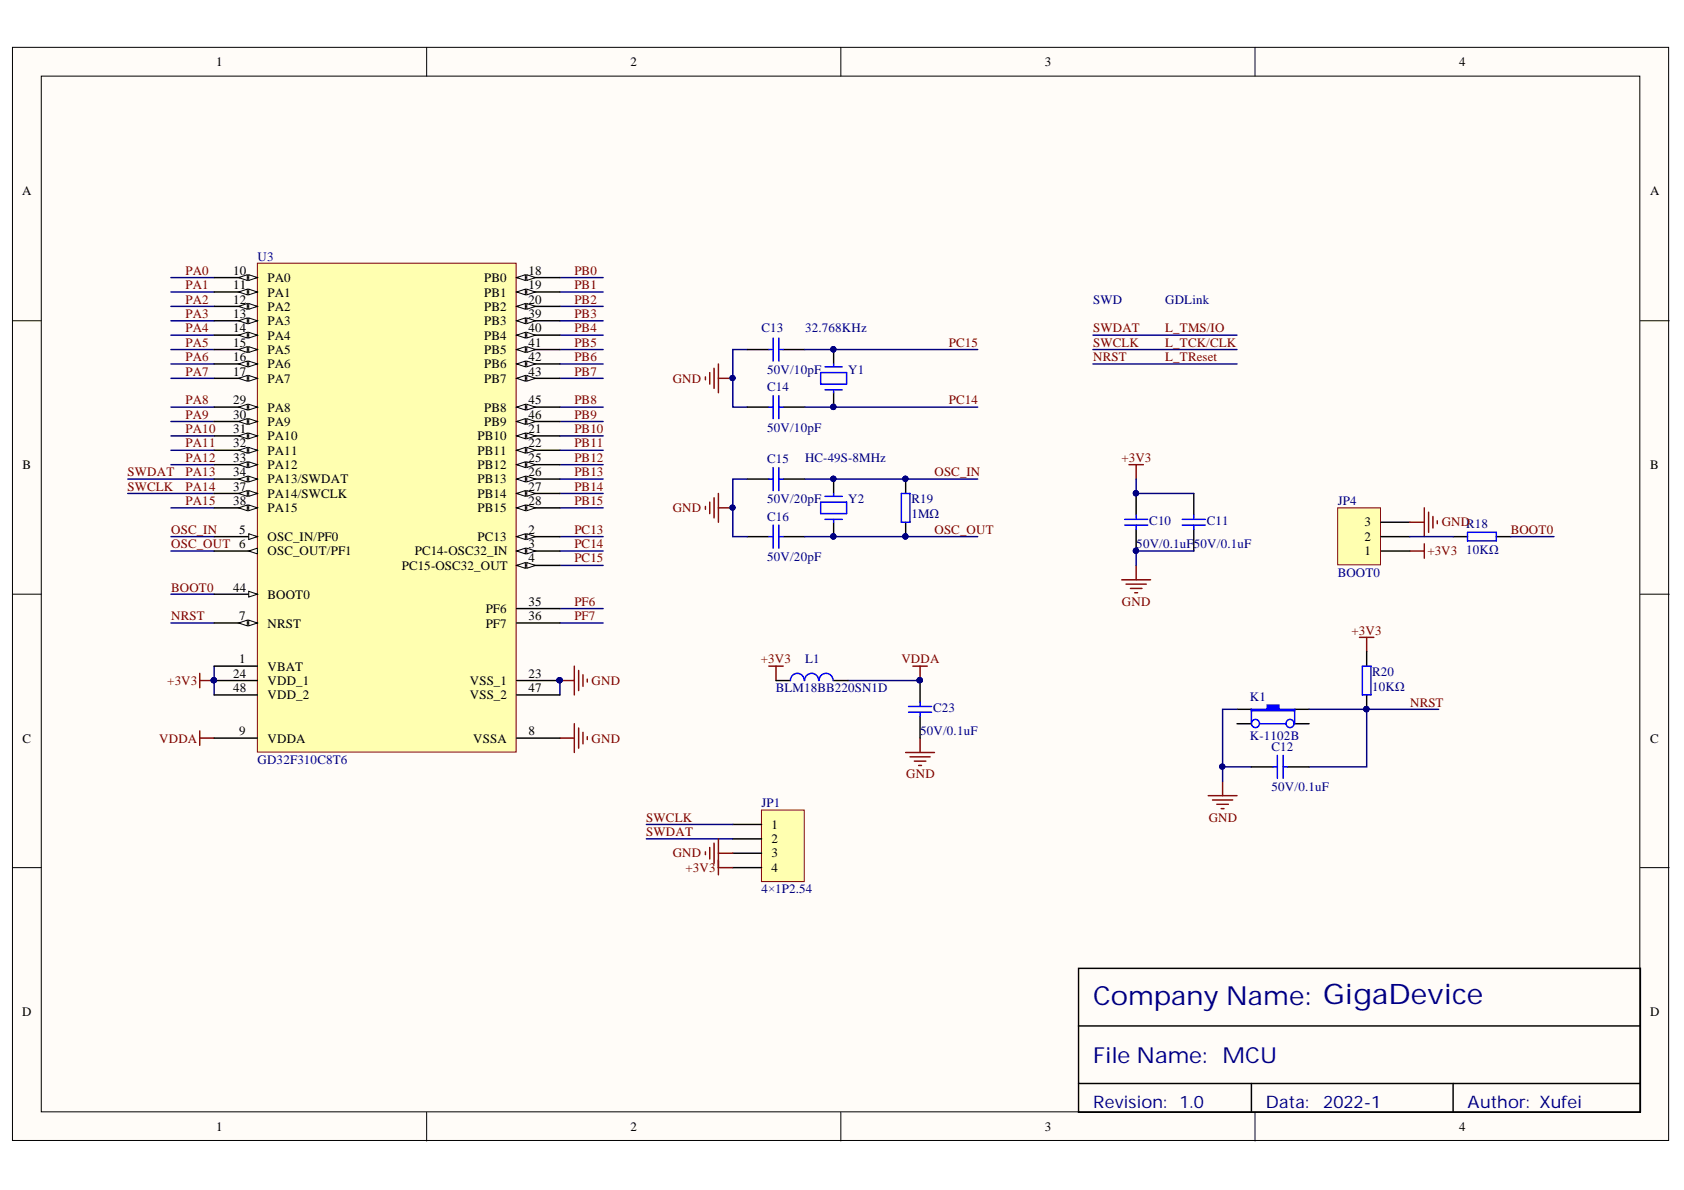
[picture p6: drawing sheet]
<svg xmlns="http://www.w3.org/2000/svg" width="297mm" height="210mm" viewBox="0 0 297 210" stroke-linecap="round" stroke-linejoin="round" font-family="sans-serif">
<defs><g id="words">
<text font-size="4.6" fill="#000080" x="192.8" y="177.2">Company Name: GigaDevice</text>
<text font-size="3.9" fill="#000080" x="192.8" y="187.6">File Name: MCU</text>
<g font-size="3" fill="#000080">
<text x="192.8" y="195.4">Revision:</text>
<text x="208" y="195.4">1.0</text>
<text x="223.3" y="195.4">Data:</text>
<text x="233.4" y="195.4">2022-1</text>
<text x="258.9" y="195.4">Author: Xufei</text>
</g>
<g font-size="2.3">
<text x="38.1" y="11.7">1</text>
<text x="111.2" y="11.7">2</text>
<text x="184.3" y="11.7">3</text>
<text x="257.4" y="11.7">4</text>
<text x="3.9" y="34.5">A</text>
<text x="291.1" y="34.5">A</text>
<text x="41.1" y="48.5">10</text>
<text x="41.1" y="51">11</text>
<text x="41.1" y="53.6">12</text>
<text x="47.2" y="49.8">PA0</text>
<text x="47.2" y="52.3">PA1</text>
<text x="85.4" y="49.8">PB0</text>
<text x="85.4" y="52.3">PB1</text>
<text x="93.2" y="48.5">18</text>
<text x="93.2" y="51">19</text>
<text x="93.2" y="53.6">20</text>
<text x="41.1" y="56.1">13</text>
<text x="41.1" y="58.6">14</text>
<text x="47.2" y="54.8">PA2</text>
<text x="47.2" y="57.4">PA3</text>
<text x="47.2" y="59.9">PA4</text>
<text x="85.4" y="54.8">PB2</text>
<text x="85.4" y="57.4">PB3</text>
<text x="85.4" y="59.9">PB4</text>
<text x="93.2" y="56.1">39</text>
<text x="93.2" y="58.6">40</text>
<text x="41.1" y="61.2">15</text>
<text x="41.1" y="63.7">16</text>
<text x="47.2" y="62.4">PA5</text>
<text x="47.2" y="65">PA6</text>
<text x="85.4" y="62.4">PB5</text>
<text x="85.4" y="65">PB6</text>
<text x="93.2" y="61.2">41</text>
<text x="93.2" y="63.7">42</text>
<text x="41.1" y="66.2">17</text>
<text x="41.1" y="71.3">29</text>
<text x="47.2" y="67.5">PA7</text>
<text x="85.4" y="67.5">PB7</text>
<text x="93.2" y="66.2">43</text>
<text x="93.2" y="71.3">45</text>
<text x="41.1" y="73.9">30</text>
<text x="41.1" y="76.4">31</text>
<text x="47.2" y="72.6">PA8</text>
<text x="47.2" y="75.1">PA9</text>
<text x="47.2" y="77.7">PA10</text>
<text x="84.2" y="77.7">PB10</text>
<text x="85.4" y="72.6">PB8</text>
<text x="85.4" y="75.1">PB9</text>
<text x="93.2" y="73.9">46</text>
<text x="93.2" y="76.4">21</text>
<text x="4" y="82.7">B</text>
<text x="41.1" y="78.9">32</text>
<text x="41.1" y="81.5">33</text>
<text x="41.1" y="84">34</text>
<text x="47.2" y="80.2">PA11</text>
<text x="47.2" y="82.7">PA12</text>
<text x="84.2" y="80.2">PB11</text>
<text x="84.2" y="82.7">PB12</text>
<text x="93.2" y="78.9">22</text>
<text x="93.2" y="81.5">25</text>
<text x="93.2" y="84">26</text>
<text x="291.1" y="82.7">B</text>
<text x="41.1" y="86.5">37</text>
<text x="41.1" y="89.1">38</text>
<text x="47.2" y="85.3">PA13/SWDAT</text>
<text x="47.2" y="87.8">PA14/SWCLK</text>
<text x="84.2" y="85.3">PB13</text>
<text x="84.2" y="87.8">PB14</text>
<text x="93.2" y="86.5">27</text>
<text x="93.2" y="89.1">28</text>
<text x="42.2" y="94.1">5</text>
<text x="47.2" y="95.4">OSC_IN/PF0</text>
<text x="47.2" y="90.3">PA15</text>
<text x="84.2" y="90.3">PB15</text>
<text x="84.2" y="95.4">PC13</text>
<text x="93.2" y="94.1">2</text>
<text x="240.7" y="95.4">2</text>
<text x="240.7" y="92.9">3</text>
<text x="47.2" y="97.9">OSC_OUT/PF1</text>
<text x="70.9" y="100.5">PC15-OSC32_OUT</text>
<text x="73.2" y="97.9">PC14-OSC32_IN</text>
<text x="93.2" y="96.7">3</text>
<text x="93.2" y="99.2">4</text>
<text x="240.7" y="97.9">1</text>
<text x="41.1" y="104.4">44</text>
<text x="47.2" y="105.6">BOOT0</text>
<text x="93.2" y="106.9">35</text>
<text x="42.2" y="109.4">7</text>
<text x="47.2" y="110.7">NRST</text>
<text x="85.7" y="110.7">PF7</text>
<text x="85.7" y="108.2">PF6</text>
<text x="93.2" y="109.4">36</text>
<text x="41.1" y="119.6">24</text>
<text x="42.2" y="117">1</text>
<text x="47.2" y="118.3">VBAT</text>
<text x="93.2" y="119.6">23</text>
<text x="41.1" y="122.1">48</text>
<text x="47.2" y="120.8">VDD_1</text>
<text x="47.2" y="123.4">VDD_2</text>
<text x="82.9" y="120.8">VSS_1</text>
<text x="82.9" y="123.4">VSS_2</text>
<text x="93.2" y="122.1">47</text>
<text x="4" y="131">C</text>
<text x="42.2" y="129.7">9</text>
<text x="47.2" y="131">VDDA</text>
<text x="83.5" y="131">VSSA</text>
<text x="93.2" y="129.7">8</text>
<text x="291.1" y="131">C</text>
<text x="136.1" y="146.2">1</text>
<text x="136.1" y="148.7">2</text>
<text x="136.1" y="151.2">3</text>
<text x="136.1" y="153.8">4</text>
<text x="3.9" y="179.2">D</text>
<text x="291.1" y="179.2">D</text>
<text x="38.1" y="199.5">1</text>
<text x="111.2" y="199.5">2</text>
<text x="184.3" y="199.5">3</text>
<text x="257.4" y="199.5">4</text>
</g>
<g font-size="2.3" fill="#000080">
<text x="45.4" y="46">U3</text>
<text x="192.8" y="53.6">SWD</text>
<text x="205.5" y="53.6">GDLink</text>
<text x="134.3" y="58.6">C13</text>
<text x="142" y="58.6">32.768KHz</text>
<text x="135.3" y="66">50V/10pF</text>
<text x="149.6" y="66">Y1</text>
<text x="135.3" y="69">C14</text>
<text x="135.3" y="76.1">50V/10pF</text>
<text x="135.3" y="81.7">C15</text>
<text x="142" y="81.5">HC-49S-8MHz</text>
<text x="135.3" y="88.8">50V/20pF</text>
<text x="149.6" y="88.8">Y2</text>
<text x="160.8" y="88.8">R19</text>
<text x="236" y="89.1">JP4</text>
<text x="135.3" y="91.8">C16</text>
<text x="160.8" y="91.3">1MΩ</text>
<text x="202.7" y="92.6">C10</text>
<text x="212.9" y="92.6">C11</text>
<text x="135.3" y="98.9">50V/20pF</text>
<text x="200.4" y="96.7">50V/0.1uF</text>
<text x="210.6" y="96.7">50V/0.1uF</text>
<text x="236" y="101.7">BOOT0</text>
<text x="258.6" y="97.7">10KΩ</text>
<text x="142" y="117">L1</text>
<text x="242" y="119.3">R20</text>
<text x="136.8" y="122.1">BLM18BB220SN1D</text>
<text x="164.6" y="125.6">C23</text>
<text x="220.5" y="123.6">K1</text>
<text x="242" y="121.8">10KΩ</text>
<text x="162.3" y="129.7">50V/0.1uF</text>
<text x="220.5" y="130.5">K-1102B</text>
<text x="45.4" y="134.8">GD32F310C8T6</text>
<text x="224.3" y="132.5">C12</text>
<text x="134.3" y="142.4">JP1</text>
<text x="224.3" y="139.6">50V/0.1uF</text>
<text x="134.3" y="157.6">4×1P2.54</text>
</g>
<g font-size="2.3" fill="#800000">
<text x="32.7" y="48.5">PA0</text>
<text x="32.7" y="51">PA1</text>
<text x="32.7" y="53.6">PA2</text>
<text x="101.3" y="53.6">PB2</text>
<text x="101.3" y="51">PB1</text>
<text x="101.3" y="48.5">PB0</text>
<text x="32.7" y="56.1">PA3</text>
<text x="32.7" y="58.6">PA4</text>
<text x="101.3" y="56.1">PB3</text>
<text x="101.3" y="58.6">PB4</text>
<text x="192.8" y="58.6">SWDAT</text>
<text x="205.5" y="58.6">L_TMS/IO</text>
<text x="32.7" y="63.7">PA6</text>
<text x="32.7" y="61.2">PA5</text>
<text x="101.3" y="63.7">PB6</text>
<text x="101.3" y="61.2">PB5</text>
<text x="167.4" y="61.2">PC15</text>
<text x="192.8" y="61.2">SWCLK</text>
<text x="192.8" y="63.7">NRST</text>
<text x="205.5" y="61.2">L_TCK/CLK</text>
<text x="205.5" y="63.7">L_TReset</text>
<text x="32.7" y="66.2">PA7</text>
<text x="32.7" y="71.3">PA8</text>
<text x="101.3" y="71.3">PB8</text>
<text x="101.3" y="66.2">PB7</text>
<text x="118.7" y="67.5">GND</text>
<text x="167.4" y="71.3">PC14</text>
<text x="32.7" y="76.4">PA10</text>
<text x="32.7" y="73.9">PA9</text>
<text x="101.3" y="76.4">PB10</text>
<text x="101.3" y="73.9">PB9</text>
<text x="22.5" y="84">SWDAT</text>
<text x="32.7" y="84">PA13</text>
<text x="32.7" y="81.5">PA12</text>
<text x="32.7" y="78.9">PA11</text>
<text x="101.3" y="78.9">PB11</text>
<text x="101.3" y="84">PB13</text>
<text x="101.3" y="81.5">PB12</text>
<text x="164.8" y="84">OSC_IN</text>
<text x="197.8" y="81.5">+3V3</text>
<text x="22.5" y="86.5">SWCLK</text>
<text x="32.7" y="86.5">PA14</text>
<text x="32.7" y="89.1">PA15</text>
<text x="101.3" y="89.1">PB15</text>
<text x="101.3" y="86.5">PB14</text>
<text x="30.2" y="94.1">OSC_IN</text>
<text x="101.3" y="94.1">PC13</text>
<text x="118.7" y="90.3">GND</text>
<text x="164.8" y="94.1">OSC_OUT</text>
<text x="254.3" y="92.9">GNDR18</text>
<text x="266.5" y="94.1">BOOT0</text>
<text x="30.2" y="96.7">OSC_OUT 6</text>
<text x="101.3" y="96.7">PC14</text>
<text x="101.3" y="99.2">PC15</text>
<text x="251.8" y="97.9">+3V3</text>
<text x="30.2" y="104.4">BOOT0</text>
<text x="101.3" y="106.9">PF6</text>
<text x="197.9" y="106.9">GND</text>
<text x="30.2" y="109.4">NRST</text>
<text x="101.3" y="109.4">PF7</text>
<text x="238.4" y="112">+3V3</text>
<text x="134.2" y="117">+3V3</text>
<text x="159" y="117">VDDA</text>
<text x="29.5" y="120.8">+3V3</text>
<text x="104.4" y="120.8">GND</text>
<text x="248.7" y="124.6">NRST</text>
<text x="28.1" y="131">VDDA</text>
<text x="104.4" y="131">GND</text>
<text x="159.8" y="137.3">GND</text>
<text x="114" y="147.4">SWDAT</text>
<text x="114" y="144.9">SWCLK</text>
<text x="213.2" y="144.9">GND</text>
<text x="118.7" y="151.2">GND</text>
<text x="120.9" y="153.8">+3V3</text>
</g>
</g></defs>
<g fill="#fffcf8" stroke="#000" stroke-width=".18">
<path d="M2.2 8.4h292.1v192.8h-292.1z"/>
<path d="M7.3 13.4h281.9v182.7h-281.9z"/>
</g>
<path d="M75.3 8.4v5M148.3 8.4v5M221.4 8.4v5M2.2 56.6h5.1M289.3 56.6h5.1M2.2 104.8h5.1M289.3 104.8h5.1M2.2 153h5.1M289.3 153h5.1M75.3 196.2v5.1M148.3 196.2v5.1M221.4 196.2v5.1" fill="none" stroke="#000" stroke-width=".18"/>
<g fill="none" stroke="#000" stroke-width=".25">
<path d="M131.8 84.5h3.8M131.8 94.7h3.8M138.1 84.5h3.9M138.1 94.7h3.9M147 84.5v2.5M147 92.1v2.6M159.7 84.5v2.5M159.7 92.1v2.6M218.2 125.1h2.5M228.4 125.1h2.5M190.2 170.8h99.1v25.4h-99.1zM190.2 181h99.1"/>
<path d="M190.2 191.1h99.1M220.7 191.1v5.1M256.3 191.1v5.1"/>
</g>
<g fill="none" stroke="#00f" stroke-width=".25">
<path d="M135.6 84.5h.8M135.6 94.7h.8M136.4 82.5v4M136.4 92.6v4.1M137.4 84.5h.7M137.4 82.5v4M137.4 92.6v4.1M137.4 94.7h.7M144.8 88.6h4.5v2h-4.5zM145.5 87.5h3.1M145.5 91.6h3.1M147 87v.5"/>
<path d="M147 91.6v.5M159 87h1.5v5.1h-1.5z"/>
</g>
<g fill="#000080" stroke="#000080" stroke-width=".18">
<circle cx="147" cy="94.6" r=".46"/>
<circle cx="147" cy="84.5" r=".46"/>
<circle cx="129.2" cy="89.5" r=".46"/>
<circle cx="159.7" cy="94.6" r=".46"/>
<circle cx="159.7" cy="84.5" r=".46"/>
</g>
<path d="M30.2 94.7h7.6M30.2 97.2h7.6M131.8 84.5h-2.5v10.2h2.5M142 84.5h30.5M142 94.7h30.5" fill="none" stroke="#000080" stroke-width=".25"/>
<path d="M124.4 89.3v.5M125.2 88.6v2M126 87.8v3.6M126.7 87v5.1M126.7 89.6h2.6" fill="none" stroke="#800000" stroke-width=".25"/>
<path d="M220.7 125.1h2.8v-.7h2.1v.7h2.8v.3h-7.7z" fill-rule="evenodd" fill="#00f"/>
<g fill="none" stroke="#00f" stroke-width=".25">
<path d="M258.9 93.9h5v1.5h-5zM240.3 117.5h1.5v5.1h-1.5zM220.7 125.1h2.8v-.7h2.1v.7h2.8v.3h-7.7zM220.7 125.1v2.6M222.3 127.7h4.5M224.5 135.3h.8M225.3 133.2v4.1M226.3 135.3h.8M226.3 133.2v4.1M228.4 125.1v2.6"/>
<circle cx="221.4" cy="127.6" r=".72"/>
<circle cx="227.5" cy="127.6" r=".72"/>
</g>
<path d="M256.3 94.7h2.6M263.9 94.7h2.6M241.1 115v2.5M218.2 127.7h2.5M220.7 135.3h3.8M227.1 135.3h3.8M228.4 127.7h2.5M241.1 122.6v2.5" fill="none" stroke="#000" stroke-width=".25"/>
<path d="M239.8 112.4h2.5M241.1 112.4v2.6M215.7 137.8v2.5M213.1 140.3h5.1M213.9 141.1h3.5M214.6 141.9h2.1M215.4 142.6h.5" fill="none" stroke="#800000" stroke-width=".25"/>
<path d="M30.2 109.9h7.6M215.7 135.3h5M218.2 125.1h-2.5v12.7M230.9 125.1h22.9M241.1 125.1v10.2h-10.2" fill="none" stroke="#000080" stroke-width=".25"/>
<g fill="#000080" stroke="#000080" stroke-width=".18">
<circle cx="215.6" cy="135.2" r=".46"/>
<circle cx="241" cy="125.1" r=".46"/>
</g>
<path d="M236 89.6h7.5v10h-7.5z" fill="#ffffb0" stroke="#800000" stroke-width=".18"/>
<g fill="none" stroke="#000" stroke-width=".25">
<path d="M131.8 71.8h3.8M131.8 61.7h3.8M138.1 71.8h3.9M138.1 61.7h3.9M147 61.7v2.5M147 69.3v2.5M200.4 87v3.8M200.4 93.4v3.8M210.6 87v3.8M210.6 93.4v3.8M243.6 97.2h5.1M243.6 94.7h5.1"/>
<path d="M243.6 92.1h5.1M136.9 120h2.5M147 120h2.6M162.3 120v3.8M162.3 126.4v3.8"/>
</g>
<g fill="none" stroke="#800000" stroke-width=".25">
<path d="M124.4 66.5v.5M125.2 65.7v2M126 65v3.5M126.7 64.2v5.1M126.7 66.7h2.6M199.1 82h2.6M200.4 82v2.5M200.4 99.7v2.6M248.7 92.1h2.5M248.7 97.2h2.5M251.2 89.6v5.1M251.2 95.9v2.6"/>
<path d="M252 90.3v3.6M252.8 91.1v2M253.5 91.9v.5M35.2 118.8v2.5M101.3 117.5v5.1M102.1 118.3v3.5M102.8 119v2.1M103.6 119.8v.5M135.6 117.5h2.5M136.9 117.5v2.5M161 117.5h2.6M162.3 117.5v2.5"/>
<path d="M197.9 102.3h5M198.6 103h3.6M199.4 103.8h2M200.2 104.6h.5M35.2 128.9v2.6M35.2 120h2.6M35.2 130.2h2.6M98.8 120h2.5M98.8 130.2h2.5M101.3 127.7v5M102.1 128.4v3.6M102.8 129.2v2"/>
<path d="M103.6 129.9v.5M159.7 132.7h5.1M160.5 133.5h3.6M161.3 134.3h2M162 135h.5M162.3 130.2v2.5"/>
</g>
<g fill="none" stroke="#000080" stroke-width=".25">
<path d="M30.2 59.1h7.6M30.2 49h7.6M30.2 51.5h7.6M30.2 54h7.6M30.2 56.6h7.6M98.8 59.1h7.6M98.8 49h7.6M98.8 51.5h7.6M98.8 54h7.6M98.8 56.6h7.6M192.8 59.1h25.4M30.2 71.8h7.6"/>
<path d="M30.2 74.3h7.6M30.2 79.4h7.6M30.2 64.2h7.6M30.2 61.7h7.6M30.2 66.7h7.6M30.2 76.9h7.6M98.8 71.8h7.6M98.8 74.3h7.6M98.8 79.4h7.6M98.8 64.2h7.6M98.8 61.7h7.6M98.8 66.7h7.6"/>
<path d="M98.8 76.9h7.6M131.8 61.7h-2.5v10.1h2.5M142 61.7h30.5M142 71.8h30.5M192.8 64.2h25.4M192.8 61.7h25.4M22.5 87h15.3M22.5 84.5h15.3M30.2 89.6h7.6M30.2 82h7.6M98.8 94.7h7.6M98.8 87h7.6"/>
<path d="M98.8 89.6h7.6M98.8 82h7.6M98.8 84.5h7.6M98.8 97.2h7.6M98.8 99.7h7.6M200.4 84.5v2.5h10.2M210.6 97.2h-10.2v2.5M248.7 94.7h7.6M266.5 94.7h7.6M30.2 104.8h7.6M37.8 117.5v5.1M98.8 109.9h7.6"/>
<path d="M98.8 107.3h7.6M98.8 120v2.6M149.6 120h12.7"/>
</g>
<g fill="#000080" stroke="#000080" stroke-width=".18">
<circle cx="200.4" cy="97.1" r=".46"/>
<circle cx="200.4" cy="87" r=".46"/>
<circle cx="37.7" cy="120" r=".46"/>
<circle cx="98.7" cy="120" r=".46"/>
<circle cx="129.2" cy="66.7" r=".46"/>
<circle cx="147" cy="61.6" r=".46"/>
<circle cx="147" cy="71.8" r=".46"/>
<circle cx="162.2" cy="120" r=".46"/>
</g>
<g fill="none" stroke="#00f" stroke-width=".25">
<path d="M136.4 59.6v4.1M137.4 59.6v4.1M135.6 71.8h.8M135.6 61.7h.8M136.4 69.8v4M137.4 71.8h.7M137.4 69.8v4M137.4 61.7h.7M144.8 65.7h4.5v2h-4.5zM145.5 68.8h3.1M145.5 64.7h3.1M147 64.2v.5"/>
<path d="M147 68.8v.5M198.4 91.6h4M198.4 92.6h4M200.4 90.8v.8M200.4 92.6v.8M208.5 91.6h4.1M208.5 92.6h4.1M210.6 90.8v.8M210.6 92.6v.8M141.9 120a1.22 1.22 0 0 0-1.3-1.2 1.22 1.22 0 0 0-1.2 1.2M144.4 120a1.23 1.23 0 0 0-1.2-1.2 1.23 1.23 0 0 0-1.3 1.2M146.9 120a1.23 1.23 0 0 0-1.2-1.2 1.23 1.23 0 0 0-1.2 1.2"/>
<path d="M160.3 124.6h4M160.3 125.6h4M162.3 123.8v.8M162.3 125.6v.8"/>
</g>
<path d="M134.3 142.9h7.6v12.6h-7.6z" fill="#ffffb0" stroke="#800000" stroke-width=".18"/>
<path d="M129.3 145.4h5M129.3 148h5M129.3 150.5h5M129.3 153h5" fill="none" stroke="#000" stroke-width=".25"/>
<path d="M114 145.4h15.3M114 148h15.3" fill="none" stroke="#000080" stroke-width=".25"/>
<path d="M124.4 150.2v.6M125.2 149.5v2M126 148.7v3.6M126.7 148v6.3M126.7 150.5h2.6M126.7 153h2.6" fill="none" stroke="#800000" stroke-width=".25"/>
<path d="M45.4 46.4h45.6v86.3h-45.6z" fill="#ffffb0" stroke="#800000" stroke-width=".18"/>
<path d="M37.8 104.8h7.6" fill="none" stroke="#000" stroke-width=".25"/>
<path d="M43.9 104.3l1.5 .5-1.5 .5z" fill="#fffcf8"/>
<path d="M43.9 104.3l1.5 .5-1.5 .5z" fill="none" stroke="#000" stroke-width=".18"/>
<path d="M37.8 109.9h7.6" fill="none" stroke="#000" stroke-width=".25"/>
<path d="M43.9 109.4l1.5 .5-1.5 .5z" fill="#fffcf8"/>
<path d="M43.9 109.4l1.5 .5-1.5 .5z" fill="none" stroke="#000" stroke-width=".18"/>
<path d="M42.1 109.9l1.5-.5v1z" fill="#fffcf8"/>
<path d="M42.1 109.9l1.5-.5v1z" fill="none" stroke="#000" stroke-width=".18"/>
<path d="M37.8 94.7h7.6" fill="none" stroke="#000" stroke-width=".25"/>
<path d="M43.9 94.1l1.5 .6-1.5 .5z" fill="#fffcf8"/>
<path d="M43.9 94.1l1.5 .6-1.5 .5z" fill="none" stroke="#000" stroke-width=".18"/>
<path d="M37.8 97.2h7.6" fill="none" stroke="#000" stroke-width=".25"/>
<path d="M43.9 97.2l1.5-.5v1z" fill="#fffcf8"/>
<path d="M43.9 97.2l1.5-.5v1z" fill="none" stroke="#000" stroke-width=".18"/>
<path d="M37.8 49h7.6" fill="none" stroke="#000" stroke-width=".25"/>
<path d="M43.9 48.5l1.5 .5-1.5 .5z" fill="#fffcf8"/>
<path d="M43.9 48.5l1.5 .5-1.5 .5z" fill="none" stroke="#000" stroke-width=".18"/>
<path d="M42.1 49l1.5-.5v1z" fill="#fffcf8"/>
<path d="M42.1 49l1.5-.5v1z" fill="none" stroke="#000" stroke-width=".18"/>
<path d="M37.8 51.5h7.6" fill="none" stroke="#000" stroke-width=".25"/>
<path d="M43.9 51l1.5 .5-1.5 .5z" fill="#fffcf8"/>
<path d="M43.9 51l1.5 .5-1.5 .5z" fill="none" stroke="#000" stroke-width=".18"/>
<path d="M42.1 51.5l1.5-.5v1z" fill="#fffcf8"/>
<path d="M42.1 51.5l1.5-.5v1z" fill="none" stroke="#000" stroke-width=".18"/>
<path d="M37.8 54h7.6" fill="none" stroke="#000" stroke-width=".25"/>
<path d="M43.9 53.5l1.5 .5-1.5 .5z" fill="#fffcf8"/>
<path d="M43.9 53.5l1.5 .5-1.5 .5z" fill="none" stroke="#000" stroke-width=".18"/>
<path d="M42.1 54l1.5-.5v1z" fill="#fffcf8"/>
<path d="M42.1 54l1.5-.5v1z" fill="none" stroke="#000" stroke-width=".18"/>
<path d="M37.8 56.6h7.6" fill="none" stroke="#000" stroke-width=".25"/>
<path d="M43.9 56.1l1.5 .5-1.5 .5z" fill="#fffcf8"/>
<path d="M43.9 56.1l1.5 .5-1.5 .5z" fill="none" stroke="#000" stroke-width=".18"/>
<path d="M42.1 56.6l1.5-.5v1z" fill="#fffcf8"/>
<path d="M42.1 56.6l1.5-.5v1z" fill="none" stroke="#000" stroke-width=".18"/>
<path d="M37.8 59.1h7.6" fill="none" stroke="#000" stroke-width=".25"/>
<path d="M43.9 58.6l1.5 .5-1.5 .5z" fill="#fffcf8"/>
<path d="M43.9 58.6l1.5 .5-1.5 .5z" fill="none" stroke="#000" stroke-width=".18"/>
<path d="M42.1 59.1l1.5-.5v1z" fill="#fffcf8"/>
<path d="M42.1 59.1l1.5-.5v1z" fill="none" stroke="#000" stroke-width=".18"/>
<path d="M37.8 61.7h7.6" fill="none" stroke="#000" stroke-width=".25"/>
<path d="M43.9 61.1l1.5 .6-1.5 .5z" fill="#fffcf8"/>
<path d="M43.9 61.1l1.5 .6-1.5 .5z" fill="none" stroke="#000" stroke-width=".18"/>
<path d="M42.1 61.7l1.5-.6v1.1z" fill="#fffcf8"/>
<path d="M42.1 61.7l1.5-.6v1.1z" fill="none" stroke="#000" stroke-width=".18"/>
<path d="M37.8 64.2h7.6" fill="none" stroke="#000" stroke-width=".25"/>
<path d="M43.9 63.7l1.5 .5-1.5 .5z" fill="#fffcf8"/>
<path d="M43.9 63.7l1.5 .5-1.5 .5z" fill="none" stroke="#000" stroke-width=".18"/>
<path d="M42.1 64.2l1.5-.5v1z" fill="#fffcf8"/>
<path d="M42.1 64.2l1.5-.5v1z" fill="none" stroke="#000" stroke-width=".18"/>
<path d="M37.8 66.7h7.6" fill="none" stroke="#000" stroke-width=".25"/>
<path d="M43.9 66.2l1.5 .5-1.5 .5z" fill="#fffcf8"/>
<path d="M43.9 66.2l1.5 .5-1.5 .5z" fill="none" stroke="#000" stroke-width=".18"/>
<path d="M42.1 66.7l1.5-.5v1z" fill="#fffcf8"/>
<path d="M42.1 66.7l1.5-.5v1z" fill="none" stroke="#000" stroke-width=".18"/>
<path d="M37.8 71.8h7.6" fill="none" stroke="#000" stroke-width=".25"/>
<path d="M43.9 71.3l1.5 .5-1.5 .5z" fill="#fffcf8"/>
<path d="M43.9 71.3l1.5 .5-1.5 .5z" fill="none" stroke="#000" stroke-width=".18"/>
<path d="M42.1 71.8l1.5-.5v1z" fill="#fffcf8"/>
<path d="M42.1 71.8l1.5-.5v1z" fill="none" stroke="#000" stroke-width=".18"/>
<path d="M37.8 74.3h7.6" fill="none" stroke="#000" stroke-width=".25"/>
<path d="M43.9 73.8l1.5 .5-1.5 .6z" fill="#fffcf8"/>
<path d="M43.9 73.8l1.5 .5-1.5 .6z" fill="none" stroke="#000" stroke-width=".18"/>
<path d="M42.1 74.3l1.5-.5v1.1z" fill="#fffcf8"/>
<path d="M42.1 74.3l1.5-.5v1.1z" fill="none" stroke="#000" stroke-width=".18"/>
<path d="M37.8 76.9h7.6" fill="none" stroke="#000" stroke-width=".25"/>
<path d="M43.9 76.4l1.5 .5-1.5 .5z" fill="#fffcf8"/>
<path d="M43.9 76.4l1.5 .5-1.5 .5z" fill="none" stroke="#000" stroke-width=".18"/>
<path d="M42.1 76.9l1.5-.5v1z" fill="#fffcf8"/>
<path d="M42.1 76.9l1.5-.5v1z" fill="none" stroke="#000" stroke-width=".18"/>
<path d="M37.8 79.4h7.6" fill="none" stroke="#000" stroke-width=".25"/>
<path d="M43.9 78.9l1.5 .5-1.5 .5z" fill="#fffcf8"/>
<path d="M43.9 78.9l1.5 .5-1.5 .5z" fill="none" stroke="#000" stroke-width=".18"/>
<path d="M42.1 79.4l1.5-.5v1z" fill="#fffcf8"/>
<path d="M42.1 79.4l1.5-.5v1z" fill="none" stroke="#000" stroke-width=".18"/>
<path d="M37.8 82h7.6" fill="none" stroke="#000" stroke-width=".25"/>
<path d="M43.9 81.5l1.5 .5-1.5 .5z" fill="#fffcf8"/>
<path d="M43.9 81.5l1.5 .5-1.5 .5z" fill="none" stroke="#000" stroke-width=".18"/>
<path d="M42.1 82l1.5-.5v1z" fill="#fffcf8"/>
<path d="M42.1 82l1.5-.5v1z" fill="none" stroke="#000" stroke-width=".18"/>
<path d="M37.8 84.5h7.6" fill="none" stroke="#000" stroke-width=".25"/>
<path d="M43.9 84l1.5 .5-1.5 .5z" fill="#fffcf8"/>
<path d="M43.9 84l1.5 .5-1.5 .5z" fill="none" stroke="#000" stroke-width=".18"/>
<path d="M42.1 84.5l1.5-.5v1z" fill="#fffcf8"/>
<path d="M42.1 84.5l1.5-.5v1z" fill="none" stroke="#000" stroke-width=".18"/>
<path d="M37.8 87h7.6" fill="none" stroke="#000" stroke-width=".25"/>
<path d="M43.9 86.5l1.5 .5-1.5 .5z" fill="#fffcf8"/>
<path d="M43.9 86.5l1.5 .5-1.5 .5z" fill="none" stroke="#000" stroke-width=".18"/>
<path d="M42.1 87l1.5-.5v1z" fill="#fffcf8"/>
<path d="M42.1 87l1.5-.5v1z" fill="none" stroke="#000" stroke-width=".18"/>
<path d="M37.8 89.6h7.6" fill="none" stroke="#000" stroke-width=".25"/>
<path d="M43.9 89.1l1.5 .5-1.5 .5z" fill="#fffcf8"/>
<path d="M43.9 89.1l1.5 .5-1.5 .5z" fill="none" stroke="#000" stroke-width=".18"/>
<path d="M42.1 89.6l1.5-.5v1z" fill="#fffcf8"/>
<path d="M42.1 89.6l1.5-.5v1z" fill="none" stroke="#000" stroke-width=".18"/>
<path d="M91.1 49h7.7" fill="none" stroke="#000" stroke-width=".25"/>
<path d="M91.1 49l1.6-.5v1z" fill="#fffcf8"/>
<path d="M91.1 49l1.6-.5v1z" fill="none" stroke="#000" stroke-width=".18"/>
<path d="M92.9 48.5l1.5 .5-1.5 .5z" fill="#fffcf8"/>
<path d="M92.9 48.5l1.5 .5-1.5 .5z" fill="none" stroke="#000" stroke-width=".18"/>
<path d="M91.1 51.5h7.7" fill="none" stroke="#000" stroke-width=".25"/>
<path d="M91.1 51.5l1.6-.5v1z" fill="#fffcf8"/>
<path d="M91.1 51.5l1.6-.5v1z" fill="none" stroke="#000" stroke-width=".18"/>
<path d="M92.9 51l1.5 .5-1.5 .5z" fill="#fffcf8"/>
<path d="M92.9 51l1.5 .5-1.5 .5z" fill="none" stroke="#000" stroke-width=".18"/>
<path d="M91.1 54h7.7" fill="none" stroke="#000" stroke-width=".25"/>
<path d="M91.1 54l1.6-.5v1z" fill="#fffcf8"/>
<path d="M91.1 54l1.6-.5v1z" fill="none" stroke="#000" stroke-width=".18"/>
<path d="M92.9 53.5l1.5 .5-1.5 .5z" fill="#fffcf8"/>
<path d="M92.9 53.5l1.5 .5-1.5 .5z" fill="none" stroke="#000" stroke-width=".18"/>
<path d="M91.1 56.6h7.7" fill="none" stroke="#000" stroke-width=".25"/>
<path d="M91.1 56.6l1.6-.5v1z" fill="#fffcf8"/>
<path d="M91.1 56.6l1.6-.5v1z" fill="none" stroke="#000" stroke-width=".18"/>
<path d="M92.9 56.1l1.5 .5-1.5 .5z" fill="#fffcf8"/>
<path d="M92.9 56.1l1.5 .5-1.5 .5z" fill="none" stroke="#000" stroke-width=".18"/>
<path d="M91.1 59.1h7.7" fill="none" stroke="#000" stroke-width=".25"/>
<path d="M91.1 59.1l1.6-.5v1z" fill="#fffcf8"/>
<path d="M91.1 59.1l1.6-.5v1z" fill="none" stroke="#000" stroke-width=".18"/>
<path d="M92.9 58.6l1.5 .5-1.5 .5z" fill="#fffcf8"/>
<path d="M92.9 58.6l1.5 .5-1.5 .5z" fill="none" stroke="#000" stroke-width=".18"/>
<path d="M91.1 61.7h7.7" fill="none" stroke="#000" stroke-width=".25"/>
<path d="M91.1 61.7l1.6-.6v1.1z" fill="#fffcf8"/>
<path d="M91.1 61.7l1.6-.6v1.1z" fill="none" stroke="#000" stroke-width=".18"/>
<path d="M92.9 61.1l1.5 .6-1.5 .5z" fill="#fffcf8"/>
<path d="M92.9 61.1l1.5 .6-1.5 .5z" fill="none" stroke="#000" stroke-width=".18"/>
<path d="M91.1 64.2h7.7" fill="none" stroke="#000" stroke-width=".25"/>
<path d="M91.1 64.2l1.6-.5v1z" fill="#fffcf8"/>
<path d="M91.1 64.2l1.6-.5v1z" fill="none" stroke="#000" stroke-width=".18"/>
<path d="M92.9 63.7l1.5 .5-1.5 .5z" fill="#fffcf8"/>
<path d="M92.9 63.7l1.5 .5-1.5 .5z" fill="none" stroke="#000" stroke-width=".18"/>
<path d="M91.1 66.7h7.7" fill="none" stroke="#000" stroke-width=".25"/>
<path d="M91.1 66.7l1.6-.5v1z" fill="#fffcf8"/>
<path d="M91.1 66.7l1.6-.5v1z" fill="none" stroke="#000" stroke-width=".18"/>
<path d="M92.9 66.2l1.5 .5-1.5 .5z" fill="#fffcf8"/>
<path d="M92.9 66.2l1.5 .5-1.5 .5z" fill="none" stroke="#000" stroke-width=".18"/>
<path d="M91.1 71.8h7.7" fill="none" stroke="#000" stroke-width=".25"/>
<path d="M91.1 71.8l1.6-.5v1z" fill="#fffcf8"/>
<path d="M91.1 71.8l1.6-.5v1z" fill="none" stroke="#000" stroke-width=".18"/>
<path d="M92.9 71.3l1.5 .5-1.5 .5z" fill="#fffcf8"/>
<path d="M92.9 71.3l1.5 .5-1.5 .5z" fill="none" stroke="#000" stroke-width=".18"/>
<path d="M91.1 74.3h7.7" fill="none" stroke="#000" stroke-width=".25"/>
<path d="M91.1 74.3l1.6-.5v1.1z" fill="#fffcf8"/>
<path d="M91.1 74.3l1.6-.5v1.1z" fill="none" stroke="#000" stroke-width=".18"/>
<path d="M92.9 73.8l1.5 .5-1.5 .6z" fill="#fffcf8"/>
<path d="M92.9 73.8l1.5 .5-1.5 .6z" fill="none" stroke="#000" stroke-width=".18"/>
<path d="M91.1 76.9h7.7" fill="none" stroke="#000" stroke-width=".25"/>
<path d="M91.1 76.9l1.6-.5v1z" fill="#fffcf8"/>
<path d="M91.1 76.9l1.6-.5v1z" fill="none" stroke="#000" stroke-width=".18"/>
<path d="M92.9 76.4l1.5 .5-1.5 .5z" fill="#fffcf8"/>
<path d="M92.9 76.4l1.5 .5-1.5 .5z" fill="none" stroke="#000" stroke-width=".18"/>
<path d="M91.1 79.4h7.7" fill="none" stroke="#000" stroke-width=".25"/>
<path d="M91.1 79.4l1.6-.5v1z" fill="#fffcf8"/>
<path d="M91.1 79.4l1.6-.5v1z" fill="none" stroke="#000" stroke-width=".18"/>
<path d="M92.9 78.9l1.5 .5-1.5 .5z" fill="#fffcf8"/>
<path d="M92.9 78.9l1.5 .5-1.5 .5z" fill="none" stroke="#000" stroke-width=".18"/>
<path d="M91.1 82h7.7" fill="none" stroke="#000" stroke-width=".25"/>
<path d="M91.1 82l1.6-.5v1z" fill="#fffcf8"/>
<path d="M91.1 82l1.6-.5v1z" fill="none" stroke="#000" stroke-width=".18"/>
<path d="M92.9 81.5l1.5 .5-1.5 .5z" fill="#fffcf8"/>
<path d="M92.9 81.5l1.5 .5-1.5 .5z" fill="none" stroke="#000" stroke-width=".18"/>
<path d="M91.1 84.5h7.7" fill="none" stroke="#000" stroke-width=".25"/>
<path d="M91.1 84.5l1.6-.5v1z" fill="#fffcf8"/>
<path d="M91.1 84.5l1.6-.5v1z" fill="none" stroke="#000" stroke-width=".18"/>
<path d="M92.9 84l1.5 .5-1.5 .5z" fill="#fffcf8"/>
<path d="M92.9 84l1.5 .5-1.5 .5z" fill="none" stroke="#000" stroke-width=".18"/>
<path d="M91.1 87h7.7" fill="none" stroke="#000" stroke-width=".25"/>
<path d="M91.1 87l1.6-.5v1z" fill="#fffcf8"/>
<path d="M91.1 87l1.6-.5v1z" fill="none" stroke="#000" stroke-width=".18"/>
<path d="M92.9 86.5l1.5 .5-1.5 .5z" fill="#fffcf8"/>
<path d="M92.9 86.5l1.5 .5-1.5 .5z" fill="none" stroke="#000" stroke-width=".18"/>
<path d="M91.1 89.6h7.7" fill="none" stroke="#000" stroke-width=".25"/>
<path d="M91.1 89.6l1.6-.5v1z" fill="#fffcf8"/>
<path d="M91.1 89.6l1.6-.5v1z" fill="none" stroke="#000" stroke-width=".18"/>
<path d="M92.9 89.1l1.5 .5-1.5 .5z" fill="#fffcf8"/>
<path d="M92.9 89.1l1.5 .5-1.5 .5z" fill="none" stroke="#000" stroke-width=".18"/>
<path d="M91.1 94.7h7.7" fill="none" stroke="#000" stroke-width=".25"/>
<path d="M91.1 94.7l1.6-.6v1.1z" fill="#fffcf8"/>
<path d="M91.1 94.7l1.6-.6v1.1z" fill="none" stroke="#000" stroke-width=".18"/>
<path d="M92.9 94.1l1.5 .6-1.5 .5z" fill="#fffcf8"/>
<path d="M92.9 94.1l1.5 .6-1.5 .5z" fill="none" stroke="#000" stroke-width=".18"/>
<path d="M91.1 97.2h7.7" fill="none" stroke="#000" stroke-width=".25"/>
<path d="M91.1 97.2l1.6-.5v1z" fill="#fffcf8"/>
<path d="M91.1 97.2l1.6-.5v1z" fill="none" stroke="#000" stroke-width=".18"/>
<path d="M92.9 96.7l1.5 .5-1.5 .5z" fill="#fffcf8"/>
<path d="M92.9 96.7l1.5 .5-1.5 .5z" fill="none" stroke="#000" stroke-width=".18"/>
<path d="M91.1 99.7h7.7" fill="none" stroke="#000" stroke-width=".25"/>
<path d="M91.1 99.7l1.6-.5v1z" fill="#fffcf8"/>
<path d="M91.1 99.7l1.6-.5v1z" fill="none" stroke="#000" stroke-width=".18"/>
<path d="M92.9 99.2l1.5 .5-1.5 .5z" fill="#fffcf8"/>
<path d="M92.9 99.2l1.5 .5-1.5 .5z" fill="none" stroke="#000" stroke-width=".18"/>
<path d="M37.8 117.5h7.6M91.1 109.9h7.7M91.1 107.3h7.7M37.8 120h7.6M37.8 122.6h7.6M37.8 130.2h7.6M91.1 120h7.7M91.1 122.6h7.7M91.1 130.2h7.7" fill="none" stroke="#000" stroke-width=".25"/>
<g fill="#000080" stroke="#000080" stroke-width=".18">
<circle cx="37.7" cy="120" r=".46"/>
<circle cx="98.7" cy="120" r=".46"/>
</g>
<use href="#words"/>
</svg>
